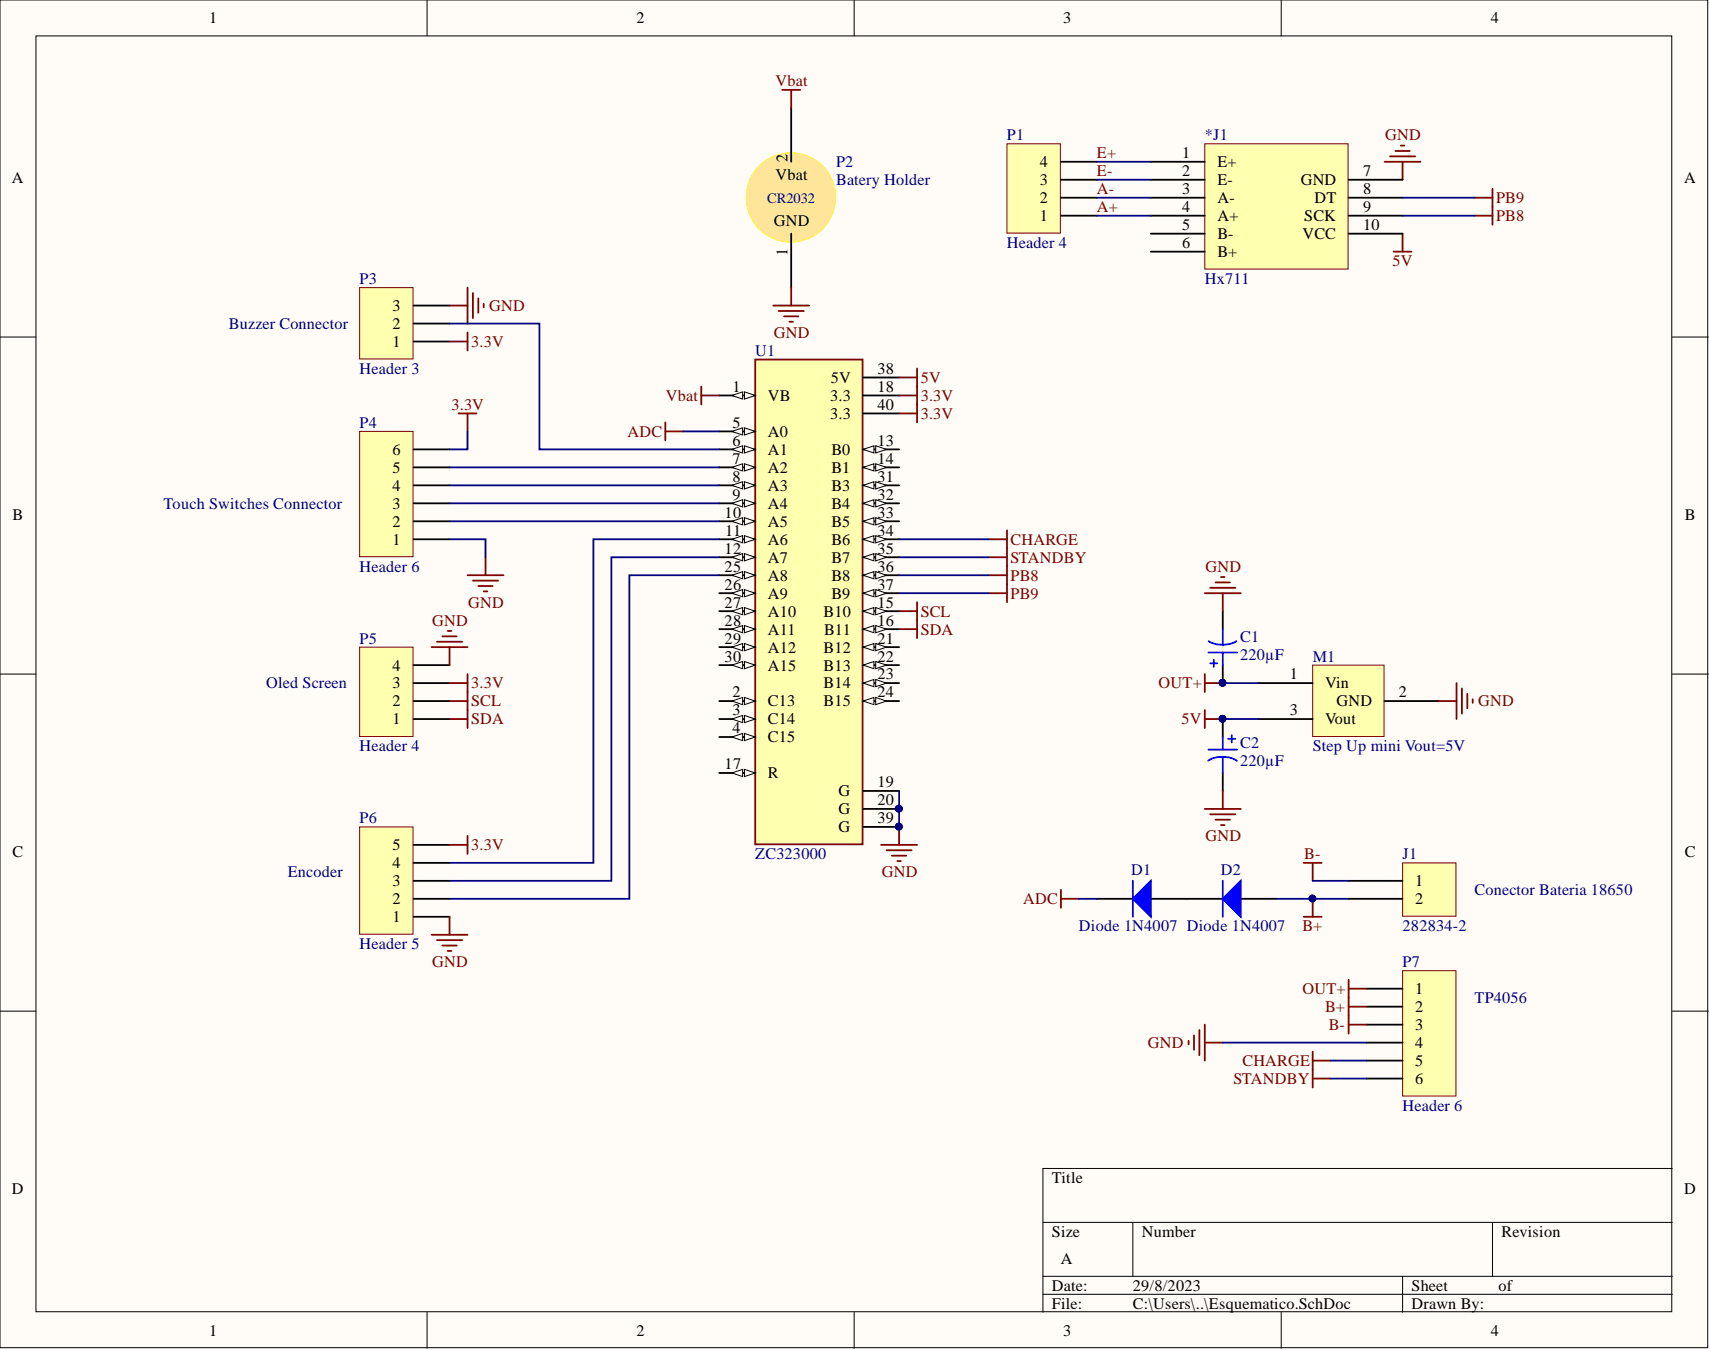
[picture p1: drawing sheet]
<svg xmlns="http://www.w3.org/2000/svg" width="241mm" height="190mm" viewBox="0 0 241 190" stroke-linecap="round" stroke-linejoin="round" font-family="sans-serif">
<defs><g id="words">
<g font-size="2.3">
<text x="29.5" y="3.3">1</text>
<text x="89.8" y="3.3">2</text>
<text x="150" y="3.3">3</text>
<text x="210.4" y="3.3">4</text>
<text x="111.1" y="22.8" transform="rotate(-90 111.1 22.8)">2</text>
<text x="146.7" y="23.6">4</text>
<text x="166.8" y="22.3">1</text>
<text x="171.8" y="23.6">E+</text>
<text x="1.7" y="25.8">A</text>
<text x="109.4" y="25.4">Vbat</text>
<text x="146.7" y="28.7">2</text>
<text x="146.7" y="26.1">3</text>
<text x="166.8" y="24.9">2</text>
<text x="166.8" y="27.4">3</text>
<text x="166.8" y="29.9">4</text>
<text x="171.8" y="26.1">E-</text>
<text x="171.8" y="28.7">A-</text>
<text x="183.5" y="26.1">GND</text>
<text x="185.5" y="28.7">DT</text>
<text x="192.3" y="29.9">9</text>
<text x="192.3" y="27.4">8</text>
<text x="192.3" y="24.9">7</text>
<text x="237.7" y="25.8">A</text>
<text x="109.2" y="32">GND</text>
<text x="146.7" y="31.2">1</text>
<text x="166.8" y="32.5">5</text>
<text x="166.8" y="35">6</text>
<text x="171.8" y="31.2">A+</text>
<text x="171.8" y="33.7">B-</text>
<text x="183.8" y="33.7">VCC</text>
<text x="184" y="31.2">SCK</text>
<text x="192.3" y="32.5">10</text>
<text x="111.1" y="36.2" transform="rotate(-90 111.1 36.2)">1</text>
<text x="171.8" y="36.3">B+</text>
<text x="55.4" y="46.4">2</text>
<text x="55.4" y="43.9">3</text>
<text x="55.4" y="49">1</text>
<text x="123.8" y="52.8">38</text>
<text x="103.4" y="55.3">1</text>
<text x="108.3" y="56.6">VB</text>
<text x="117.1" y="56.6">3.3</text>
<text x="117.1" y="59.1">3.3</text>
<text x="117.2" y="54">5V</text>
<text x="123.8" y="55.3">18</text>
<text x="123.8" y="57.8">40</text>
<text x="55.4" y="64.2">6</text>
<text x="103.4" y="60.4">5</text>
<text x="103.4" y="62.9">6</text>
<text x="103.4" y="65.4">7</text>
<text x="108.3" y="61.6">A0</text>
<text x="108.3" y="64.2">A1</text>
<text x="117.3" y="64.2">B0</text>
<text x="123.8" y="62.9">13</text>
<text x="123.8" y="65.4">14</text>
<text x="55.4" y="71.8">3</text>
<text x="55.4" y="69.2">4</text>
<text x="55.4" y="66.7">5</text>
<text x="103.4" y="68">8</text>
<text x="103.4" y="70.5">9</text>
<text x="108.3" y="66.7">A2</text>
<text x="108.3" y="69.2">A3</text>
<text x="108.3" y="71.8">A4</text>
<text x="117.3" y="66.7">B1</text>
<text x="117.3" y="69.2">B3</text>
<text x="117.3" y="71.8">B4</text>
<text x="123.8" y="68">31</text>
<text x="123.8" y="70.5">32</text>
<text x="1.8" y="73.4">B</text>
<text x="55.4" y="76.9">1</text>
<text x="55.4" y="74.3">2</text>
<text x="102.3" y="73.1">10</text>
<text x="102.3" y="75.6">11</text>
<text x="108.3" y="74.3">A5</text>
<text x="108.3" y="76.9">A6</text>
<text x="117.3" y="74.3">B5</text>
<text x="117.3" y="76.9">B6</text>
<text x="123.8" y="73.1">33</text>
<text x="123.8" y="75.6">34</text>
<text x="237.8" y="73.4">B</text>
<text x="102.3" y="78.1">12</text>
<text x="102.3" y="80.7">25</text>
<text x="102.3" y="83.2">26</text>
<text x="108.3" y="79.4">A7</text>
<text x="108.3" y="81.9">A8</text>
<text x="117.3" y="79.4">B7</text>
<text x="117.3" y="81.9">B8</text>
<text x="123.8" y="78.1">35</text>
<text x="123.8" y="80.7">36</text>
<text x="123.8" y="83.2">37</text>
<text x="102.3" y="85.7">27</text>
<text x="102.3" y="88.3">28</text>
<text x="108.3" y="84.5">A9</text>
<text x="108.3" y="87">A10</text>
<text x="108.3" y="89.5">A11</text>
<text x="116.2" y="87">B10</text>
<text x="116.3" y="89.5">B11</text>
<text x="117.3" y="84.5">B9</text>
<text x="123.8" y="85.7">15</text>
<text x="123.8" y="88.3">16</text>
<text x="55.4" y="94.6">4</text>
<text x="102.3" y="90.8">29</text>
<text x="102.3" y="93.3">30</text>
<text x="108.3" y="92.1">A12</text>
<text x="108.3" y="94.6">A15</text>
<text x="116.2" y="92.1">B12</text>
<text x="116.2" y="94.6">B13</text>
<text x="123.8" y="90.8">21</text>
<text x="123.8" y="93.3">22</text>
<text x="123.8" y="95.9">23</text>
<text x="182" y="95.9">1</text>
<text x="55.4" y="99.7">2</text>
<text x="55.4" y="97.2">3</text>
<text x="103.4" y="98.4">2</text>
<text x="103.4" y="101">3</text>
<text x="108.3" y="99.7">C13</text>
<text x="116.2" y="97.2">B14</text>
<text x="116.2" y="99.7">B15</text>
<text x="123.8" y="98.4">24</text>
<text x="182" y="101">3</text>
<text x="187" y="97.2">Vin</text>
<text x="188.6" y="99.7">GND</text>
<text x="197.4" y="98.4">2</text>
<text x="55.4" y="102.2">1</text>
<text x="103.4" y="103.5">4</text>
<text x="108.3" y="102.2">C14</text>
<text x="108.3" y="104.8">C15</text>
<text x="187" y="102.2">Vout</text>
<text x="102.3" y="108.6">17</text>
<text x="108.3" y="109.8">R</text>
<text x="118.3" y="112.4">G</text>
<text x="123.8" y="111.1">19</text>
<text x="123.8" y="113.6">20</text>
<text x="55.4" y="120">5</text>
<text x="118.3" y="114.9">G</text>
<text x="118.3" y="117.4">G</text>
<text x="123.8" y="116.2">39</text>
<text x="1.8" y="120.9">C</text>
<text x="55.4" y="125.1">3</text>
<text x="55.4" y="122.5">4</text>
<text x="199.7" y="125.1">1</text>
<text x="237.8" y="120.9">C</text>
<text x="55.4" y="130.1">1</text>
<text x="55.4" y="127.6">2</text>
<text x="199.7" y="127.6">2</text>
<text x="199.7" y="140.3">1</text>
<text x="199.7" y="142.8">2</text>
<text x="199.7" y="145.4">3</text>
<text x="199.7" y="147.9">4</text>
<text x="199.7" y="150.4">5</text>
<text x="199.7" y="153">6</text>
<text x="148.4" y="166.9">Title</text>
<text x="1.7" y="168.5">D</text>
<text x="237.7" y="168.5">D</text>
<text x="148.4" y="174.5">Size</text>
<text x="149.7" y="178.3">A</text>
<text x="161.1" y="174.5">Number</text>
<text x="211.9" y="174.5">Revision</text>
<text x="148.4" y="182.1">Date:</text>
<text x="148.4" y="184.7">File:</text>
<text x="159.9" y="182.1">29/8/2023</text>
<text x="159.9" y="184.7">C:\Users\..\Esquematico.SchDoc</text>
<text x="199.2" y="182.1">Sheet</text>
<text x="199.2" y="184.7">Drawn By:</text>
<text x="211.5" y="182.1">of</text>
<text x="29.5" y="188.5">1</text>
<text x="89.8" y="188.5">2</text>
<text x="150" y="188.5">3</text>
<text x="210.4" y="188.5">4</text>
</g>
<g font-size="2.3" fill="#800000">
<text x="109.4" y="12.2">Vbat</text>
<text x="154.8" y="22.3">E+</text>
<text x="195.5" y="19.8">GND</text>
<text x="154.8" y="24.9">E-</text>
<text x="154.8" y="27.4">A-</text>
<text x="154.8" y="29.9">A+</text>
<text x="211.1" y="28.7">PB9</text>
<text x="211.1" y="31.2">PB8</text>
<text x="196.5" y="37.5">5V</text>
<text x="69" y="43.9">GND</text>
<text x="109.2" y="47.7">GND</text>
<text x="66.5" y="49">3.3V</text>
<text x="63.7" y="57.8">3.3V</text>
<text x="94" y="56.6">Vbat</text>
<text x="129.9" y="54">5V</text>
<text x="129.9" y="56.6">3.3V</text>
<text x="129.9" y="59.1">3.3V</text>
<text x="88.6" y="61.6">ADC</text>
<text x="142.6" y="76.9">CHARGE</text>
<text x="142.6" y="81.9">PB8</text>
<text x="142.6" y="79.4">STANDBY</text>
<text x="170.1" y="80.7">GND</text>
<text x="61" y="88.3">GND</text>
<text x="66.1" y="85.7">GND</text>
<text x="129.9" y="87">SCL</text>
<text x="129.9" y="89.5">SDA</text>
<text x="142.6" y="84.5">PB9</text>
<text x="66.5" y="97.2">3.3V</text>
<text x="66.5" y="99.7">SCL</text>
<text x="163.5" y="97.2">OUT+</text>
<text x="208.6" y="99.7">GND</text>
<text x="66.5" y="102.2">SDA</text>
<text x="166.7" y="102.2">5V</text>
<text x="66.5" y="120">3.3V</text>
<text x="170.1" y="118.7">GND</text>
<text x="124.4" y="123.8">GND</text>
<text x="184" y="121.3">B-</text>
<text x="144.4" y="127.6">ADC</text>
<text x="183.8" y="131.4">B+</text>
<text x="61" y="136.5">GND</text>
<text x="183.8" y="140.3">OUT+</text>
<text x="187" y="142.8">B+</text>
<text x="162" y="147.9">GND</text>
<text x="187.5" y="145.4">B-</text>
<text x="174.1" y="153">STANDBY</text>
<text x="175.3" y="150.4">CHARGE</text>
</g>
<g font-size="2.3" fill="#000080">
<text x="118" y="23.6">P2</text>
<text x="142.1" y="19.8">P1</text>
<text x="170" y="19.8">*J1</text>
<text x="118" y="26.1">Batery Holder</text>
<text x="142.1" y="35">Header 4</text>
<text x="50.7" y="40.1">P3</text>
<text x="170" y="40.1">Hx711</text>
<text x="32.3" y="46.4">Buzzer Connector</text>
<text x="50.7" y="52.8">Header 3</text>
<text x="106.6" y="50.2">U1</text>
<text x="50.7" y="60.4">P4</text>
<text x="23.1" y="71.8">Touch Switches Connector</text>
<text x="50.7" y="80.7">Header 6</text>
<text x="50.7" y="90.8">P5</text>
<text x="175" y="90.6">C1</text>
<text x="175" y="93.1">220µF</text>
<text x="185.2" y="93.3">M1</text>
<text x="37.6" y="97.2">Oled Screen</text>
<text x="50.7" y="106">Header 4</text>
<text x="175" y="105.5">C2</text>
<text x="185.2" y="106">Step Up mini Vout=5V</text>
<text x="175" y="108.1">220µF</text>
<text x="50.7" y="116.2">P6</text>
<text x="40.6" y="123.8">Encoder</text>
<text x="106.6" y="121.3">ZC323000</text>
<text x="159.6" y="123.5">D1</text>
<text x="172.3" y="123.5">D2</text>
<text x="197.9" y="121.3">J1</text>
<text x="152.2" y="131.4">Diode 1N4007 Diode 1N4007</text>
<text x="197.9" y="131.4">282834-2</text>
<text x="208.1" y="126.3">Conector Bateria 18650</text>
<text x="50.7" y="133.9">Header 5</text>
<text x="197.9" y="136.5">P7</text>
<text x="208.1" y="141.5">TP4056</text>
<text x="197.9" y="156.8">Header 6</text>
</g>
<text font-size="2" fill="#000080" x="108.3" y="28.6">CR2032</text>
</g></defs>
<g fill="#fffcf8" stroke="#000" stroke-width=".14">
<path d="M0 0h241v190.2h-241z"/>
<path d="M5.1 5.1h230.8v180h-230.8z"/>
</g>
<g fill="none" stroke="#000" stroke-width=".14">
<path d="M60.3 0v5.1M120.5 0v5.1M180.8 0v5.1M0 47.6h5.1M236 47.6h5.1M0 95.1h5.1M236 95.1h5.1M0 142.7h5.1M236 142.7h5.1M147.2 172.5h88.8M159.9 172.5v7.6M210.6 172.5v7.6"/>
<path d="M236 164.9h-88.8v20.3M60.3 185.2v5M120.5 185.2v5M147.2 180.1h88.8M147.2 182.6h88.8M180.8 185.2v5M197.9 180.1v5.1"/>
</g>
<path d="M106.6 50.7h15.1v68.4h-15.1z" fill="#ffffb0" stroke="#800000" stroke-width=".25"/>
<path d="M101.5 55.8h5.1" fill="none" stroke="#000" stroke-width=".25"/>
<path d="M105 55.3l1.6 .5-1.6 .5z" fill="#fffcf8"/>
<path d="M105 55.3l1.6 .5-1.6 .5z" fill="none" stroke="#000" stroke-width=".14"/>
<path d="M103.3 55.8l1.5-.5v1z" fill="#fffcf8"/>
<path d="M103.3 55.8l1.5-.5v1z" fill="none" stroke="#000" stroke-width=".14"/>
<path d="M101.5 60.9h5.1" fill="none" stroke="#000" stroke-width=".25"/>
<path d="M105 60.4l1.6 .5-1.6 .5z" fill="#fffcf8"/>
<path d="M105 60.4l1.6 .5-1.6 .5z" fill="none" stroke="#000" stroke-width=".14"/>
<path d="M103.3 60.9l1.5-.5v1z" fill="#fffcf8"/>
<path d="M103.3 60.9l1.5-.5v1z" fill="none" stroke="#000" stroke-width=".14"/>
<path d="M101.5 63.4h5.1" fill="none" stroke="#000" stroke-width=".25"/>
<path d="M105 62.9l1.6 .5-1.6 .5z" fill="#fffcf8"/>
<path d="M105 62.9l1.6 .5-1.6 .5z" fill="none" stroke="#000" stroke-width=".14"/>
<path d="M103.3 63.4l1.5-.5v1z" fill="#fffcf8"/>
<path d="M103.3 63.4l1.5-.5v1z" fill="none" stroke="#000" stroke-width=".14"/>
<path d="M101.5 66h5.1" fill="none" stroke="#000" stroke-width=".25"/>
<path d="M105 65.4l1.6 .6-1.6 .5z" fill="#fffcf8"/>
<path d="M105 65.4l1.6 .6-1.6 .5z" fill="none" stroke="#000" stroke-width=".14"/>
<path d="M103.3 66l1.5-.6v1.1z" fill="#fffcf8"/>
<path d="M103.3 66l1.5-.6v1.1z" fill="none" stroke="#000" stroke-width=".14"/>
<path d="M101.5 68.5h5.1" fill="none" stroke="#000" stroke-width=".25"/>
<path d="M105 68l1.6 .5-1.6 .5z" fill="#fffcf8"/>
<path d="M105 68l1.6 .5-1.6 .5z" fill="none" stroke="#000" stroke-width=".14"/>
<path d="M103.3 68.5l1.5-.5v1z" fill="#fffcf8"/>
<path d="M103.3 68.5l1.5-.5v1z" fill="none" stroke="#000" stroke-width=".14"/>
<path d="M101.5 71h5.1" fill="none" stroke="#000" stroke-width=".25"/>
<path d="M105 70.5l1.6 .5-1.6 .5z" fill="#fffcf8"/>
<path d="M105 70.5l1.6 .5-1.6 .5z" fill="none" stroke="#000" stroke-width=".14"/>
<path d="M103.3 71l1.5-.5v1z" fill="#fffcf8"/>
<path d="M103.3 71l1.5-.5v1z" fill="none" stroke="#000" stroke-width=".14"/>
<path d="M101.5 73.6h5.1" fill="none" stroke="#000" stroke-width=".25"/>
<path d="M105 73.1l1.6 .5-1.6 .5z" fill="#fffcf8"/>
<path d="M105 73.1l1.6 .5-1.6 .5z" fill="none" stroke="#000" stroke-width=".14"/>
<path d="M103.3 73.6l1.5-.5v1z" fill="#fffcf8"/>
<path d="M103.3 73.6l1.5-.5v1z" fill="none" stroke="#000" stroke-width=".14"/>
<path d="M101.5 76.1h5.1" fill="none" stroke="#000" stroke-width=".25"/>
<path d="M105 75.6l1.6 .5-1.6 .5z" fill="#fffcf8"/>
<path d="M105 75.6l1.6 .5-1.6 .5z" fill="none" stroke="#000" stroke-width=".14"/>
<path d="M103.3 76.1l1.5-.5v1z" fill="#fffcf8"/>
<path d="M103.3 76.1l1.5-.5v1z" fill="none" stroke="#000" stroke-width=".14"/>
<path d="M101.5 78.6h5.1" fill="none" stroke="#000" stroke-width=".25"/>
<path d="M105 78.1l1.6 .5-1.6 .5z" fill="#fffcf8"/>
<path d="M105 78.1l1.6 .5-1.6 .5z" fill="none" stroke="#000" stroke-width=".14"/>
<path d="M103.3 78.6l1.5-.5v1z" fill="#fffcf8"/>
<path d="M103.3 78.6l1.5-.5v1z" fill="none" stroke="#000" stroke-width=".14"/>
<path d="M101.5 81.2h5.1" fill="none" stroke="#000" stroke-width=".25"/>
<path d="M105 80.7l1.6 .5-1.6 .5z" fill="#fffcf8"/>
<path d="M105 80.7l1.6 .5-1.6 .5z" fill="none" stroke="#000" stroke-width=".14"/>
<path d="M103.3 81.2l1.5-.5v1z" fill="#fffcf8"/>
<path d="M103.3 81.2l1.5-.5v1z" fill="none" stroke="#000" stroke-width=".14"/>
<path d="M101.5 83.7h5.1" fill="none" stroke="#000" stroke-width=".25"/>
<path d="M105 83.2l1.6 .5-1.6 .5z" fill="#fffcf8"/>
<path d="M105 83.2l1.6 .5-1.6 .5z" fill="none" stroke="#000" stroke-width=".14"/>
<path d="M103.3 83.7l1.5-.5v1z" fill="#fffcf8"/>
<path d="M103.3 83.7l1.5-.5v1z" fill="none" stroke="#000" stroke-width=".14"/>
<path d="M101.5 86.2h5.1" fill="none" stroke="#000" stroke-width=".25"/>
<path d="M105 85.7l1.6 .5-1.6 .6z" fill="#fffcf8"/>
<path d="M105 85.7l1.6 .5-1.6 .6z" fill="none" stroke="#000" stroke-width=".14"/>
<path d="M103.3 86.2l1.5-.5v1.1z" fill="#fffcf8"/>
<path d="M103.3 86.2l1.5-.5v1.1z" fill="none" stroke="#000" stroke-width=".14"/>
<path d="M101.5 88.8h5.1" fill="none" stroke="#000" stroke-width=".25"/>
<path d="M105 88.3l1.6 .5-1.6 .5z" fill="#fffcf8"/>
<path d="M105 88.3l1.6 .5-1.6 .5z" fill="none" stroke="#000" stroke-width=".14"/>
<path d="M103.3 88.8l1.5-.5v1z" fill="#fffcf8"/>
<path d="M103.3 88.8l1.5-.5v1z" fill="none" stroke="#000" stroke-width=".14"/>
<path d="M101.5 91.3h5.1" fill="none" stroke="#000" stroke-width=".25"/>
<path d="M105 90.8l1.6 .5-1.6 .5z" fill="#fffcf8"/>
<path d="M105 90.8l1.6 .5-1.6 .5z" fill="none" stroke="#000" stroke-width=".14"/>
<path d="M103.3 91.3l1.5-.5v1z" fill="#fffcf8"/>
<path d="M103.3 91.3l1.5-.5v1z" fill="none" stroke="#000" stroke-width=".14"/>
<path d="M101.5 93.9h5.1" fill="none" stroke="#000" stroke-width=".25"/>
<path d="M105 93.3l1.6 .6-1.6 .5z" fill="#fffcf8"/>
<path d="M105 93.3l1.6 .6-1.6 .5z" fill="none" stroke="#000" stroke-width=".14"/>
<path d="M103.3 93.9l1.5-.6v1.1z" fill="#fffcf8"/>
<path d="M103.3 93.9l1.5-.6v1.1z" fill="none" stroke="#000" stroke-width=".14"/>
<path d="M101.5 98.9h5.1" fill="none" stroke="#000" stroke-width=".25"/>
<path d="M105 98.4l1.6 .5-1.6 .5z" fill="#fffcf8"/>
<path d="M105 98.4l1.6 .5-1.6 .5z" fill="none" stroke="#000" stroke-width=".14"/>
<path d="M103.3 98.9l1.5-.5v1z" fill="#fffcf8"/>
<path d="M103.3 98.9l1.5-.5v1z" fill="none" stroke="#000" stroke-width=".14"/>
<path d="M101.5 101.5h5.1" fill="none" stroke="#000" stroke-width=".25"/>
<path d="M105 101l1.6 .5-1.6 .5z" fill="#fffcf8"/>
<path d="M105 101l1.6 .5-1.6 .5z" fill="none" stroke="#000" stroke-width=".14"/>
<path d="M103.3 101.5l1.5-.5v1z" fill="#fffcf8"/>
<path d="M103.3 101.5l1.5-.5v1z" fill="none" stroke="#000" stroke-width=".14"/>
<path d="M101.5 104h5.1" fill="none" stroke="#000" stroke-width=".25"/>
<path d="M105 103.5l1.6 .5-1.6 .5z" fill="#fffcf8"/>
<path d="M105 103.5l1.6 .5-1.6 .5z" fill="none" stroke="#000" stroke-width=".14"/>
<path d="M103.3 104l1.5-.5v1z" fill="#fffcf8"/>
<path d="M103.3 104l1.5-.5v1z" fill="none" stroke="#000" stroke-width=".14"/>
<path d="M101.5 109.1h5.1" fill="none" stroke="#000" stroke-width=".25"/>
<path d="M105 108.6l1.6 .5-1.6 .5z" fill="#fffcf8"/>
<path d="M105 108.6l1.6 .5-1.6 .5z" fill="none" stroke="#000" stroke-width=".14"/>
<path d="M103.3 109.1l1.5-.5v1z" fill="#fffcf8"/>
<path d="M103.3 109.1l1.5-.5v1z" fill="none" stroke="#000" stroke-width=".14"/>
<path d="M121.8 53.3h5.1M121.8 55.8h5.1M121.8 58.3h5.1M121.8 63.4h5.1" fill="none" stroke="#000" stroke-width=".25"/>
<path d="M121.8 63.4l1.5-.5v1z" fill="#fffcf8"/>
<path d="M121.8 63.4l1.5-.5v1z" fill="none" stroke="#000" stroke-width=".14"/>
<path d="M123.6 62.9l1.5 .5-1.5 .5z" fill="#fffcf8"/>
<path d="M123.6 62.9l1.5 .5-1.5 .5z" fill="none" stroke="#000" stroke-width=".14"/>
<path d="M121.8 66h5.1" fill="none" stroke="#000" stroke-width=".25"/>
<path d="M121.8 66l1.5-.6v1.1z" fill="#fffcf8"/>
<path d="M121.8 66l1.5-.6v1.1z" fill="none" stroke="#000" stroke-width=".14"/>
<path d="M123.6 65.4l1.5 .6-1.5 .5z" fill="#fffcf8"/>
<path d="M123.6 65.4l1.5 .6-1.5 .5z" fill="none" stroke="#000" stroke-width=".14"/>
<path d="M121.8 68.5h5.1" fill="none" stroke="#000" stroke-width=".25"/>
<path d="M121.8 68.5l1.5-.5v1z" fill="#fffcf8"/>
<path d="M121.8 68.5l1.5-.5v1z" fill="none" stroke="#000" stroke-width=".14"/>
<path d="M123.6 68l1.5 .5-1.5 .5z" fill="#fffcf8"/>
<path d="M123.6 68l1.5 .5-1.5 .5z" fill="none" stroke="#000" stroke-width=".14"/>
<path d="M121.8 71h5.1" fill="none" stroke="#000" stroke-width=".25"/>
<path d="M121.8 71l1.5-.5v1z" fill="#fffcf8"/>
<path d="M121.8 71l1.5-.5v1z" fill="none" stroke="#000" stroke-width=".14"/>
<path d="M123.6 70.5l1.5 .5-1.5 .5z" fill="#fffcf8"/>
<path d="M123.6 70.5l1.5 .5-1.5 .5z" fill="none" stroke="#000" stroke-width=".14"/>
<path d="M121.8 73.6h5.1" fill="none" stroke="#000" stroke-width=".25"/>
<path d="M121.8 73.6l1.5-.5v1z" fill="#fffcf8"/>
<path d="M121.8 73.6l1.5-.5v1z" fill="none" stroke="#000" stroke-width=".14"/>
<path d="M123.6 73.1l1.5 .5-1.5 .5z" fill="#fffcf8"/>
<path d="M123.6 73.1l1.5 .5-1.5 .5z" fill="none" stroke="#000" stroke-width=".14"/>
<path d="M121.8 76.1h5.1" fill="none" stroke="#000" stroke-width=".25"/>
<path d="M121.8 76.1l1.5-.5v1z" fill="#fffcf8"/>
<path d="M121.8 76.1l1.5-.5v1z" fill="none" stroke="#000" stroke-width=".14"/>
<path d="M123.6 75.6l1.5 .5-1.5 .5z" fill="#fffcf8"/>
<path d="M123.6 75.6l1.5 .5-1.5 .5z" fill="none" stroke="#000" stroke-width=".14"/>
<path d="M121.8 78.6h5.1" fill="none" stroke="#000" stroke-width=".25"/>
<path d="M121.8 78.6l1.5-.5v1z" fill="#fffcf8"/>
<path d="M121.8 78.6l1.5-.5v1z" fill="none" stroke="#000" stroke-width=".14"/>
<path d="M123.6 78.1l1.5 .5-1.5 .5z" fill="#fffcf8"/>
<path d="M123.6 78.1l1.5 .5-1.5 .5z" fill="none" stroke="#000" stroke-width=".14"/>
<path d="M121.8 81.2h5.1" fill="none" stroke="#000" stroke-width=".25"/>
<path d="M121.8 81.2l1.5-.5v1z" fill="#fffcf8"/>
<path d="M121.8 81.2l1.5-.5v1z" fill="none" stroke="#000" stroke-width=".14"/>
<path d="M123.6 80.7l1.5 .5-1.5 .5z" fill="#fffcf8"/>
<path d="M123.6 80.7l1.5 .5-1.5 .5z" fill="none" stroke="#000" stroke-width=".14"/>
<path d="M121.8 83.7h5.1" fill="none" stroke="#000" stroke-width=".25"/>
<path d="M121.8 83.7l1.5-.5v1z" fill="#fffcf8"/>
<path d="M121.8 83.7l1.5-.5v1z" fill="none" stroke="#000" stroke-width=".14"/>
<path d="M123.6 83.2l1.5 .5-1.5 .5z" fill="#fffcf8"/>
<path d="M123.6 83.2l1.5 .5-1.5 .5z" fill="none" stroke="#000" stroke-width=".14"/>
<path d="M121.8 86.2h5.1" fill="none" stroke="#000" stroke-width=".25"/>
<path d="M121.8 86.2l1.5-.5v1.1z" fill="#fffcf8"/>
<path d="M121.8 86.2l1.5-.5v1.1z" fill="none" stroke="#000" stroke-width=".14"/>
<path d="M123.6 85.7l1.5 .5-1.5 .6z" fill="#fffcf8"/>
<path d="M123.6 85.7l1.5 .5-1.5 .6z" fill="none" stroke="#000" stroke-width=".14"/>
<path d="M121.8 88.8h5.1" fill="none" stroke="#000" stroke-width=".25"/>
<path d="M121.8 88.8l1.5-.5v1z" fill="#fffcf8"/>
<path d="M121.8 88.8l1.5-.5v1z" fill="none" stroke="#000" stroke-width=".14"/>
<path d="M123.6 88.3l1.5 .5-1.5 .5z" fill="#fffcf8"/>
<path d="M123.6 88.3l1.5 .5-1.5 .5z" fill="none" stroke="#000" stroke-width=".14"/>
<path d="M121.8 91.3h5.1" fill="none" stroke="#000" stroke-width=".25"/>
<path d="M121.8 91.3l1.5-.5v1z" fill="#fffcf8"/>
<path d="M121.8 91.3l1.5-.5v1z" fill="none" stroke="#000" stroke-width=".14"/>
<path d="M123.6 90.8l1.5 .5-1.5 .5z" fill="#fffcf8"/>
<path d="M123.6 90.8l1.5 .5-1.5 .5z" fill="none" stroke="#000" stroke-width=".14"/>
<path d="M121.8 93.9h5.1" fill="none" stroke="#000" stroke-width=".25"/>
<path d="M121.8 93.9l1.5-.6v1.1z" fill="#fffcf8"/>
<path d="M121.8 93.9l1.5-.6v1.1z" fill="none" stroke="#000" stroke-width=".14"/>
<path d="M123.6 93.3l1.5 .6-1.5 .5z" fill="#fffcf8"/>
<path d="M123.6 93.3l1.5 .6-1.5 .5z" fill="none" stroke="#000" stroke-width=".14"/>
<path d="M121.8 96.4h5.1" fill="none" stroke="#000" stroke-width=".25"/>
<path d="M121.8 96.4l1.5-.5v1z" fill="#fffcf8"/>
<path d="M121.8 96.4l1.5-.5v1z" fill="none" stroke="#000" stroke-width=".14"/>
<path d="M123.6 95.9l1.5 .5-1.5 .5z" fill="#fffcf8"/>
<path d="M123.6 95.9l1.5 .5-1.5 .5z" fill="none" stroke="#000" stroke-width=".14"/>
<path d="M121.8 98.9h5.1" fill="none" stroke="#000" stroke-width=".25"/>
<path d="M121.8 98.9l1.5-.5v1z" fill="#fffcf8"/>
<path d="M121.8 98.9l1.5-.5v1z" fill="none" stroke="#000" stroke-width=".14"/>
<path d="M123.6 98.4l1.5 .5-1.5 .5z" fill="#fffcf8"/>
<path d="M123.6 98.4l1.5 .5-1.5 .5z" fill="none" stroke="#000" stroke-width=".14"/>
<path d="M121.8 111.6h5.1M121.8 114.1h5.1M121.8 116.7h5.1" fill="none" stroke="#000" stroke-width=".25"/>
<g fill="#000080" stroke="#000080" stroke-width=".14">
<circle cx="126.8" cy="114.1" r=".47"/>
<circle cx="126.8" cy="116.6" r=".47"/>
</g>
<path d="M64.7 58.3h2.5M66 58.3v2.6M68.5 78.6v2.6M66 81.2h5M66.7 81.9h3.6M67.5 82.7h2M68.3 83.5h.5" fill="none" stroke="#800000" stroke-width=".25"/>
<path d="M50.7 60.9h7.6v17.7h-7.6z" fill="#ffffb0" stroke="#800000" stroke-width=".14"/>
<path d="M58.4 76.1h5M58.4 73.6h5M58.4 71h5M58.4 68.5h5M58.4 66h5M58.4 63.4h5" fill="none" stroke="#000" stroke-width=".25"/>
<path d="M50.7 40.6h7.6v10.1h-7.6z" fill="#ffffb0" stroke="#800000" stroke-width=".14"/>
<path d="M58.4 48.2h5M58.4 45.7h5M58.4 43.1h5" fill="none" stroke="#000" stroke-width=".25"/>
<path d="M63.4 43.1h2.6M63.4 48.2h2.6M66 40.6v5.1M66 46.9v2.6M66.7 41.3v3.6M67.5 42.1v2M68.3 42.9v.5" fill="none" stroke="#800000" stroke-width=".25"/>
<path d="M50.7 91.3h7.6v12.6h-7.6z" fill="#ffffb0" stroke="#800000" stroke-width=".14"/>
<path d="M58.4 98.9h5M58.4 96.4h5M58.4 93.9h5M58.4 101.5h5" fill="none" stroke="#000" stroke-width=".25"/>
<path d="M60.9 91.3h5.1M61.7 90.6h3.5M62.4 89.8h2.1M63.2 89h.5M63.4 96.4h2.6M63.4 91.3v2.6M63.4 98.9h2.6M66 95.1v7.6M126.9 86.2h2.5M126.9 88.8h2.5M129.4 85v5M63.4 101.5h2.6" fill="none" stroke="#800000" stroke-width=".25"/>
<circle cx="111.6" cy="27.9" r="6.3" fill="#ffe599" stroke="#ff0" stroke-width=".14"/>
<path d="M111.6 15.2v7.6M111.6 33v7.6" fill="none" stroke="#000" stroke-width=".25"/>
<path d="M110.4 12.7h2.5M111.6 12.7v2.5M99 54.5v2.6M99 55.8h2.5M109.1 43.1h5.1M109.9 43.9h3.5M110.6 44.6h2.1M111.4 45.4h.5M111.6 40.6v2.5" fill="none" stroke="#800000" stroke-width=".25"/>
<path d="M142.1 20.3h7.5v12.6h-7.5z" fill="#ffffb0" stroke="#800000" stroke-width=".14"/>
<path d="M149.7 30.4h5.1M149.7 27.9h5.1M149.7 25.4h5.1M149.7 22.8h5.1" fill="none" stroke="#000" stroke-width=".25"/>
<path d="M195.4 22.8h5.1M196.1 22.1h3.6M196.7 35.5h2.5M196.9 21.3h2M197.7 20.5h.5M197.9 22.8v2.6M197.9 33v2.5" fill="none" stroke="#800000" stroke-width=".25"/>
<path d="M50.7 116.7h7.6v15.1h-7.6z" fill="#ffffb0" stroke="#800000" stroke-width=".14"/>
<path d="M58.4 119.2h5M58.4 129.4h5M58.4 126.8h5M58.4 124.3h5M58.4 121.8h5" fill="none" stroke="#000" stroke-width=".25"/>
<g fill="none" stroke="#800000" stroke-width=".25">
<path d="M126.9 53.3h2.5M126.9 55.8h2.5M126.9 58.3h2.5M129.4 52v7.6M63.4 119.2h2.6M66 118v2.5M124.3 119.2h5.1M125.1 120h3.5M126.9 116.7v2.5M60.9 131.9h5.1M61.7 132.7h3.5M62.4 133.4h2.1"/>
<path d="M63.2 134.2h.5M63.4 129.4v2.5M125.9 120.7h2M126.6 121.5h.5"/>
</g>
<circle cx="126.8" cy="116.6" r=".47" fill="#000080" stroke="#000080" stroke-width=".14"/>
<path d="M185.2 93.9h10.1v10h-10.1z" fill="#ffffb0" stroke="#800000" stroke-width=".14"/>
<path d="M172.5 86.2v2.6M172.5 93.9v2.5M177.6 96.4h7.6M195.4 98.9h7.6M172.5 101.5v2.5M172.5 109.1v2.5M177.6 101.5h7.6" fill="none" stroke="#000" stroke-width=".25"/>
<g fill="none" stroke="#800000" stroke-width=".25">
<path d="M170 83.7h5.1M170 95.1v2.6M170 96.4h2.5M170.8 82.9h3.5M171.5 82.2h2.1M172.3 81.4h.5M172.5 83.7v2.5M203 98.9h2.5M205.5 96.4v5.1M206.3 97.2v3.5M207.1 97.9v2M207.8 98.7v.5"/>
<path d="M170 114.1h5.1M170 100.2v2.5M170 101.5h2.5M170.8 114.9h3.5M171.5 115.7h2.1M172.3 116.4h.5M172.5 111.6v2.5"/>
</g>
<g fill="#000080" stroke="#000080" stroke-width=".14">
<circle cx="172.5" cy="96.4" r=".47"/>
<circle cx="172.5" cy="101.4" r=".47"/>
</g>
<path d="M170.5 92.1h4.1M170.8 93.6h1M171.3 93.1v1M172.5 88.8v2.3M172.5 92.1v1.8M174.5 90.5a3.9 3.9 0 0 1-3.9 0M170.5 107.3a3.9 3.9 0 0 1 4.1 .1M170.5 105.8h4.1M172.5 104v1.8M172.5 106.8v2.3M173.3 104.3h1M173.8 103.7v1.1" fill="none" stroke="#00f" stroke-width=".25"/>
<path d="M197.9 121.8h7.6v7.5h-7.6z" fill="#ffffb0" stroke="#800000" stroke-width=".14"/>
<path d="M167.5 126.8h5M175.1 126.8h5.1M190.3 126.8h7.6M190.3 124.3h7.6" fill="none" stroke="#000" stroke-width=".25"/>
<path d="M172.5 126.8l2.6-2.5v5.1z" fill="#00f"/>
<path d="M172.5 126.8l2.6-2.5v5.1zM172.5 124.3v5.1" fill="none" stroke="#00f" stroke-width=".25"/>
<path d="M154.8 126.8h5.1M162.4 126.8h5.1" fill="none" stroke="#000" stroke-width=".25"/>
<path d="M159.9 126.8l2.5-2.5v5.1z" fill="#00f"/>
<path d="M159.9 126.8l2.5-2.5v5.1zM159.9 124.3v5.1" fill="none" stroke="#00f" stroke-width=".25"/>
<path d="M197.9 137h7.6v17.7h-7.6z" fill="#ffffb0" stroke="#800000" stroke-width=".14"/>
<path d="M192.8 139.5h5.1M192.8 142.1h5.1M192.8 144.6h5.1M192.8 147.1h5.1M192.8 149.7h5.1M192.8 152.2h5.1" fill="none" stroke="#000" stroke-width=".25"/>
<g fill="none" stroke="#800000" stroke-width=".25">
<path d="M208.1 30.4h2.5M208.1 27.9h2.5M210.6 26.6v5.1M93.9 59.6v2.5M93.9 60.9h2.5M139.6 78.6h2.5M139.6 76.1h2.5M142.1 74.8v10.2M139.6 83.7h2.5M139.6 81.2h2.5M149.7 125.6v2.5M149.7 126.8h2.5"/>
<path d="M184 121.8h2.5M184 129.4h2.5M185.2 121.8v2.5M185.2 126.8v2.6M190.3 138.2v7.7M190.3 139.5h2.5M167.7 146.9v.5M168.5 146.1v2M169.2 145.4v3.5M170 144.6v5.1M170 147.1h2.5M185.2 148.4v5.1"/>
<path d="M185.2 149.7h2.6M185.2 152.2h2.6M190.3 144.6h2.5M190.3 142.1h2.5"/>
</g>
<circle cx="185.2" cy="126.8" r=".47" fill="#000080" stroke="#000080" stroke-width=".14"/>
<path d="M170 20.3h20.2v17.7h-20.2z" fill="#ffffb0" stroke="#800000" stroke-width=".14"/>
<path d="M162.4 22.8h7.6M162.4 25.4h7.6M162.4 27.9h7.6M162.4 30.4h7.6M162.4 33h7.6M162.4 35.5h7.6M190.3 25.4h7.6M190.3 27.9h7.6M190.3 30.4h7.6M190.3 33h7.6" fill="none" stroke="#000" stroke-width=".25"/>
<g fill="none" stroke="#000080" stroke-width=".25">
<path d="M154.8 22.8h7.6M154.8 25.4h7.6M154.8 27.9h7.6M154.8 30.4h7.6M197.9 27.9h10.2M197.9 30.4h10.2M63.4 45.7h12.7v17.7h25.4M63.4 76.1h5.1v2.5M63.4 66h38.1M63.4 68.5h38.1M63.4 71h38.1M63.4 73.6h38.1"/>
<path d="M66 60.9v2.5h-2.6M96.4 60.9h5.1M101.5 76.1h-17.8v45.7h-20.3M101.5 78.6h-15.2v45.7h-22.9M126.9 76.1h12.7M126.9 78.6h12.7M101.5 81.2h-12.7v45.6h-25.4M126.9 83.7h12.7M126.9 81.2h12.7M172.5 96.4h5.1M126.9 111.6v5.1M172.5 101.5h5.1"/>
<path d="M152.2 126.8h2.6M180.2 126.8h10.1M185.2 124.3h5.1M172.5 147.1h20.3M187.8 149.7h5M187.8 152.2h5"/>
</g>
<g fill="#000080" stroke="#000080" stroke-width=".14">
<circle cx="126.8" cy="116.6" r=".47"/>
<circle cx="126.8" cy="114.1" r=".47"/>
<circle cx="172.5" cy="96.4" r=".47"/>
<circle cx="172.5" cy="101.4" r=".47"/>
<circle cx="185.2" cy="126.8" r=".47"/>
</g>
<use href="#words"/>
</svg>
